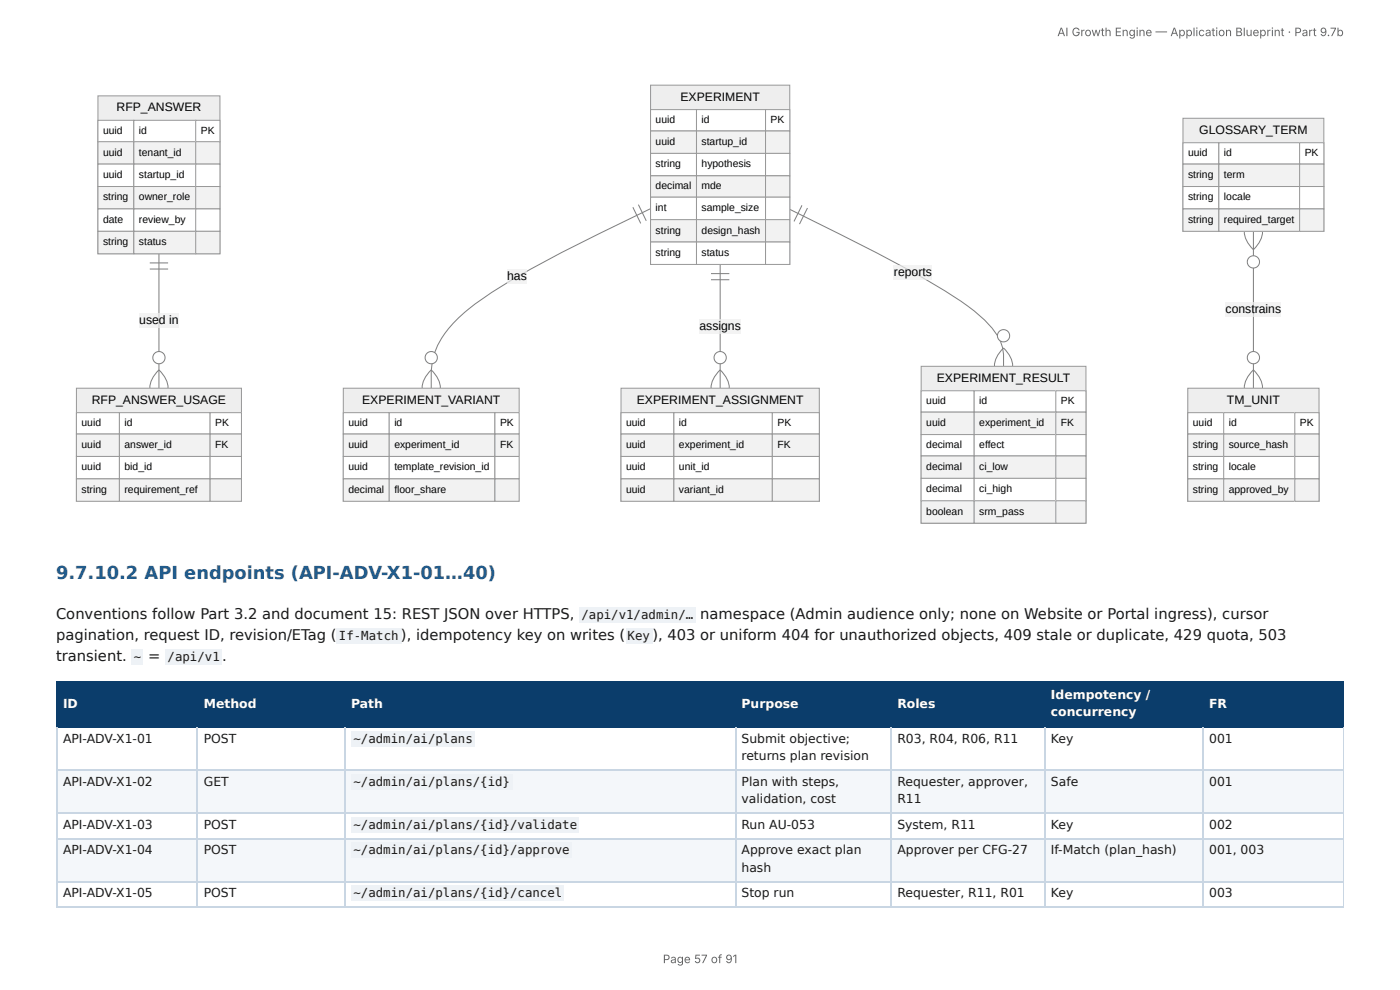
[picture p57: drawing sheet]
<svg xmlns="http://www.w3.org/2000/svg" width="297mm" height="210mm" viewBox="0 0 297 210" stroke-linecap="round" stroke-linejoin="round" font-family="sans-serif">
<defs><g id="words">
<text font-size="3.8" fill="#1f5a8c" x="11.9" y="122.9">9.7.10.2 API endpoints (API-ADV-X1-01…40)</text>
<g font-size="3.1" fill="#1a1a1a">
<text x="11.9" y="131.5">Conventions follow Part 3.2 and document 15: REST JSON over HTTPS,</text>
<text x="148.7" y="131.5">namespace (Admin audience only; none on Website or Portal ingress), cursor</text>
<text x="11.9" y="136">pagination, request ID, revision/ETag (</text>
<text x="85.2" y="136">), idempotency key on writes (</text>
<text x="138.6" y="136">), 403 or uniform 404 for unauthorized objects, 409 stale or duplicate, 429 quota, 503</text>
<text x="11.9" y="140.4">transient.</text>
<text x="31.5" y="140.4">=</text>
<text x="47.2" y="140.4">.</text>
</g>
<g font-size="2.6">
<text x="24.8" y="23.6">RFP_ANSWER</text>
<text x="144.5" y="21.4">EXPERIMENT</text>
<text x="254.7" y="28.4">GLOSSARY_TERM</text>
<text x="107.7" y="59.5">has</text>
<text x="189.9" y="58.5">reports</text>
<text x="29.6" y="68.8">used in</text>
<text x="148.6" y="70">assigns</text>
<text x="260.3" y="66.5">constrains</text>
<text x="199" y="81.1">EXPERIMENT_RESULT</text>
<text x="19.5" y="85.7">RFP_ANSWER_USAGE</text>
<text x="76.9" y="85.7">EXPERIMENT_VARIANT</text>
<text x="135.2" y="85.7">EXPERIMENT_ASSIGNMENT</text>
<text x="260.6" y="85.7">TM_UNIT</text>
</g>
<g font-size="2.6" fill="#1a1a1a">
<text x="123.5" y="131.5">/api/v1/admin/…</text>
<text x="72" y="136">If-Match</text>
<text x="133.3" y="136">Key</text>
<text x="28.4" y="140.4">~</text>
<text x="35.6" y="140.4">/api/v1</text>
<text x="13.4" y="157.7">API-ADV-X1-01</text>
<text x="43.3" y="157.7">POST</text>
<text x="75.1" y="157.7">~/admin/ai/plans</text>
<text x="157.5" y="157.7">Submit objective;</text>
<text x="157.5" y="161.4">returns plan revision</text>
<text x="190.6" y="157.7">R03, R04, R06, R11</text>
<text x="223.2" y="157.7">Key</text>
<text x="256.8" y="157.7">001</text>
<text x="13.4" y="166.9">API-ADV-X1-02</text>
<text x="43.3" y="166.9">GET</text>
<text x="75.1" y="166.9">~/admin/ai/plans/{id}</text>
<text x="157.5" y="166.9">Plan with steps,</text>
<text x="190.6" y="166.9">Requester, approver,</text>
<text x="223.2" y="166.9">Safe</text>
<text x="256.8" y="166.9">001</text>
<text x="157.5" y="170.6">validation, cost</text>
<text x="190.6" y="170.6">R11</text>
<text x="13.4" y="176">API-ADV-X1-03</text>
<text x="43.3" y="176">POST</text>
<text x="75.1" y="176">~/admin/ai/plans/{id}/validate</text>
<text x="157.5" y="176">Run AU-053</text>
<text x="190.6" y="176">System, R11</text>
<text x="223.2" y="176">Key</text>
<text x="256.8" y="176">002</text>
<text x="13.4" y="181.4">API-ADV-X1-04</text>
<text x="43.3" y="181.4">POST</text>
<text x="75.1" y="181.4">~/admin/ai/plans/{id}/approve</text>
<text x="157.5" y="181.4">Approve exact plan</text>
<text x="157.5" y="185.1">hash</text>
<text x="190.6" y="181.4">Approver per CFG-27</text>
<text x="223.2" y="181.4">If-Match (plan_hash)</text>
<text x="256.8" y="181.4">001, 003</text>
<text x="13.4" y="190.6">API-ADV-X1-05</text>
<text x="43.3" y="190.6">POST</text>
<text x="75.1" y="190.6">~/admin/ai/plans/{id}/cancel</text>
<text x="157.5" y="190.6">Stop run</text>
<text x="190.6" y="190.6">Requester, R11, R01</text>
<text x="223.2" y="190.6">Key</text>
<text x="256.8" y="190.6">003</text>
</g>
<g font-size="2.6" fill="#fff">
<text x="223.2" y="148.3">Idempotency /</text>
<text x="13.4" y="150.3">ID</text>
<text x="43.3" y="150.3">Method</text>
<text x="74.6" y="150.3">Path</text>
<text x="157.5" y="150.3">Purpose</text>
<text x="190.6" y="150.3">Roles</text>
<text x="223.2" y="152">concurrency</text>
<text x="256.8" y="150.3">FR</text>
</g>
<g font-size="2.5" fill="#666">
<text x="224.6" y="7.7">AI Growth Engine — Application Blueprint · Part 9.7b</text>
<text x="140.8" y="204.5">Page 57 of 91</text>
</g>
<g font-size="2.2">
<text x="21.9" y="28.4">uuid</text>
<text x="29.5" y="28.4">id</text>
<text x="42.6" y="28.4">PK</text>
<text x="139.3" y="26.1">uuid</text>
<text x="149" y="26.1">id</text>
<text x="163.7" y="26.1">PK</text>
<text x="21.9" y="33.1">uuid</text>
<text x="29.5" y="33.1">tenant_id</text>
<text x="139.3" y="30.8">uuid</text>
<text x="139.3" y="35.5">string</text>
<text x="149" y="30.8">startup_id</text>
<text x="149" y="35.5">hypothesis</text>
<text x="252.3" y="33.2">uuid</text>
<text x="260" y="33.2">id</text>
<text x="277.1" y="33.2">PK</text>
<text x="21.9" y="37.8">uuid</text>
<text x="29.5" y="37.8">startup_id</text>
<text x="139.3" y="40.2">decimal</text>
<text x="149" y="40.2">mde</text>
<text x="252.3" y="37.8">string</text>
<text x="260" y="37.8">term</text>
<text x="21.9" y="42.6">string</text>
<text x="21.9" y="47.3">date</text>
<text x="29.5" y="42.6">owner_role</text>
<text x="29.5" y="47.3">review_by</text>
<text x="139.3" y="44.8">int</text>
<text x="149" y="44.8">sample_size</text>
<text x="252.3" y="42.6">string</text>
<text x="252.3" y="47.3">string</text>
<text x="260" y="42.6">locale</text>
<text x="260" y="47.3">required_target</text>
<text x="21.9" y="52.1">string</text>
<text x="29.5" y="52.1">status</text>
<text x="139.3" y="49.6">string</text>
<text x="149" y="49.6">design_hash</text>
<text x="139.3" y="54.4">string</text>
<text x="149" y="54.4">status</text>
<text x="196.7" y="85.8">uuid</text>
<text x="208" y="85.8">id</text>
<text x="225.3" y="85.8">PK</text>
<text x="17.3" y="90.5">uuid</text>
<text x="17.3" y="95.1">uuid</text>
<text x="26.4" y="90.5">id</text>
<text x="26.4" y="95.1">answer_id</text>
<text x="45.7" y="90.5">PK</text>
<text x="45.7" y="95.1">FK</text>
<text x="74" y="90.5">uuid</text>
<text x="74" y="95.1">uuid</text>
<text x="83.8" y="90.5">id</text>
<text x="83.8" y="95.1">experiment_id</text>
<text x="106.2" y="90.5">PK</text>
<text x="106.2" y="95.1">FK</text>
<text x="133" y="90.5">uuid</text>
<text x="133" y="95.1">uuid</text>
<text x="144.2" y="90.5">id</text>
<text x="144.2" y="95.1">experiment_id</text>
<text x="165.1" y="90.5">PK</text>
<text x="165.1" y="95.1">FK</text>
<text x="196.7" y="90.5">uuid</text>
<text x="196.7" y="95.1">decimal</text>
<text x="208" y="90.5">experiment_id</text>
<text x="208" y="95.1">effect</text>
<text x="225.3" y="90.5">FK</text>
<text x="253.4" y="90.5">uuid</text>
<text x="253.4" y="95.1">string</text>
<text x="261" y="90.5">id</text>
<text x="261" y="95.1">source_hash</text>
<text x="276.1" y="90.5">PK</text>
<text x="17.3" y="99.9">uuid</text>
<text x="26.4" y="99.9">bid_id</text>
<text x="74" y="99.9">uuid</text>
<text x="83.8" y="99.9">template_revision_id</text>
<text x="133" y="99.9">uuid</text>
<text x="144.2" y="99.9">unit_id</text>
<text x="196.7" y="99.8">decimal</text>
<text x="208" y="99.8">ci_low</text>
<text x="253.4" y="99.9">string</text>
<text x="261" y="99.9">locale</text>
<text x="17.3" y="104.7">string</text>
<text x="26.4" y="104.7">requirement_ref</text>
<text x="74" y="104.7">decimal</text>
<text x="83.8" y="104.7">floor_share</text>
<text x="133" y="104.7">uuid</text>
<text x="144.2" y="104.7">variant_id</text>
<text x="196.7" y="104.5">decimal</text>
<text x="208" y="104.5">ci_high</text>
<text x="253.4" y="104.7">string</text>
<text x="261" y="104.7">approved_by</text>
<text x="196.7" y="109.3">boolean</text>
<text x="208" y="109.3">srm_pass</text>
</g>
</g></defs>
<g fill="#0b3d6b">
<path d="M12.2 144.9h29.8v9.6h-29.8z"/>
<path d="M42 144.9h31.1v9.6h-31.1z"/>
<path d="M73.1 144.9h83v9.6h-83z"/>
<path d="M156.1 144.9h33.1v9.6h-33.1z"/>
<path d="M189.2 144.9h32.6v9.6h-32.6z"/>
<path d="M221.8 144.9h33.6v9.6h-33.6z"/>
<path d="M255.4 144.9h30v9.6h-30z"/>
</g>
<g fill="#f4f7fa">
<path d="M12.2 163.6h29.8v8.9h-29.8z"/>
<path d="M42 163.6h31.1v8.9h-31.1z"/>
<path d="M73.1 163.6h83v8.9h-83z"/>
<path d="M156.1 163.6h33.1v8.9h-33.1z"/>
<path d="M189.2 163.6h32.6v8.9h-32.6z"/>
<path d="M221.8 163.6h33.6v8.9h-33.6z"/>
<path d="M255.4 163.6h30v8.9h-30z"/>
<path d="M12.2 178h29.8v9.1h-29.8z"/>
<path d="M42 178h31.1v9.1h-31.1z"/>
<path d="M73.1 178h83v9.1h-83z"/>
<path d="M156.1 178h33.1v9.1h-33.1z"/>
<path d="M189.2 178h32.6v9.1h-32.6z"/>
<path d="M221.8 178h33.6v9.1h-33.6z"/>
<path d="M255.4 178h30v9.1h-30z"/>
</g>
<path d="M11.9 144.8h273.5M11.9 154.4h273.5M12 144.6v9.9M41.9 144.6v9.9M73.3 144.6v9.9M156.2 144.6v9.9M189.3 144.6v9.9M221.9 144.6v9.9M255.5 144.6v9.9" fill="none" stroke="#0b3d6b" stroke-width=".25"/>
<path d="M285.3 144.6v9.9" fill="none" stroke="#0b3d6b" stroke-width=".21"/>
<path d="M12 154.5v38M41.9 154.5v38M73.3 154.5v38M156.2 154.5v38M189.3 154.5v38M221.9 154.5v38M255.5 154.5v38M11.9 163.5h273.5M11.9 172.7h273.5M11.9 178.1h273.5M11.9 187.2h273.5M11.9 192.7h273.5" fill="none" stroke="#c9d6e3" stroke-width=".25"/>
<path d="M285.3 154.5v38" fill="none" stroke="#c9d6e3" stroke-width=".21"/>
<path d="M31.8 55.8h3.9M31.8 57.1h3.9M33.8 53.9v28.5" fill="none" stroke="#808080" stroke-width=".22"/>
<circle cx="33.8" cy="75.9" r="1.3" fill="#fff"/>
<g fill="none" stroke="#808080" stroke-width=".22">
<path d="M134.4 44l1.7 3.5M135.6 43.4l1.7 3.5M138.2 44.3l-7.8 3.8a228.5 228.5 0 0 0-28.2 15.5 26.3 26.3 0 0 0-9.4 10.1 13.7 13.7 0 0 0-1.2 6.2v2.5M33.8 78.5a4.9 4.9 0 0 1 0 7.8 4.9 4.9 0 0 1 0-7.8z"/>
<circle cx="33.8" cy="75.9" r="1.3"/>
</g>
<circle cx="91.6" cy="75.9" r="1.3" fill="#fff"/>
<g fill="none" stroke="#808080" stroke-width=".22">
<path d="M151 58.1h3.9M151 59.4h3.9M153 56.2v26.2M91.6 78.5a4.9 4.9 0 0 1 0 7.8 4.9 4.9 0 0 1 0-7.8z"/>
<circle cx="91.6" cy="75.9" r="1.3"/>
</g>
<circle cx="153" cy="75.9" r="1.3" fill="#fff"/>
<g fill="none" stroke="#808080" stroke-width=".22">
<path d="M167.7 44.5l7.6 3.7a307 307 0 0 1 27.5 14.9l1.5 1a24.8 24.8 0 0 1 7.9 7.8 10.1 10.1 0 0 1 .9 5.9M170.3 43.6l-1.7 3.5M171.5 44.1l-1.7 3.5M153 78.5a4.9 4.9 0 0 1 0 7.8 4.9 4.9 0 0 1 0-7.8z"/>
<circle cx="153" cy="75.9" r="1.3"/>
</g>
<circle cx="213.1" cy="71.3" r="1.3" fill="#fff"/>
<g fill="none" stroke="#808080" stroke-width=".22">
<path d="M266.2 49.1v33.3M213.1 73.9a4.9 4.9 0 0 1 0 7.8 4.9 4.9 0 0 1 0-7.8z"/>
<circle cx="213.1" cy="71.3" r="1.3"/>
</g>
<circle cx="266.2" cy="55.6" r="1.3" fill="#fff"/>
<g fill="none" stroke="#808080" stroke-width=".22">
<path d="M266.2 45.2a4.9 4.9 0 0 1 0 7.8 4.9 4.9 0 0 1 0-7.8z"/>
<circle cx="266.2" cy="55.6" r="1.3"/>
</g>
<circle cx="266.2" cy="75.9" r="1.3" fill="#fff"/>
<g fill="none" stroke="#808080" stroke-width=".22">
<path d="M266.2 78.5a4.9 4.9 0 0 1 0 7.8 4.9 4.9 0 0 1 0-7.8z"/>
<circle cx="266.2" cy="75.9" r="1.3"/>
</g>
<path d="M20.8 20.4h25.9v33.5h-25.9z" fill="#eee"/>
<path d="M20.8 20.4h25.9v33.5h-25.9z" fill="none" stroke="#999" stroke-width=".22"/>
<path d="M20.8 25.5h7.6v4.6h-7.6z" fill="#fff"/>
<path d="M20.8 25.5h7.6v4.6h-7.6z" fill="none" stroke="#999" stroke-width=".22"/>
<path d="M28.4 25.5h13.2v4.6h-13.2z" fill="#fff"/>
<path d="M28.4 25.5h13.2v4.6h-13.2z" fill="none" stroke="#999" stroke-width=".22"/>
<path d="M41.6 25.5h5.1v4.6h-5.1z" fill="#fff"/>
<path d="M41.6 25.5h5.1v4.6h-5.1z" fill="none" stroke="#999" stroke-width=".22"/>
<path d="M20.8 30.1h7.6v4.7h-7.6z" fill="#f2f2f2"/>
<path d="M20.8 30.1h7.6v4.7h-7.6z" fill="none" stroke="#999" stroke-width=".22"/>
<path d="M28.4 30.1h13.2v4.7h-13.2z" fill="#f2f2f2"/>
<path d="M28.4 30.1h13.2v4.7h-13.2z" fill="none" stroke="#999" stroke-width=".22"/>
<path d="M41.6 30.1h5.1v4.7h-5.1z" fill="#f2f2f2"/>
<path d="M41.6 30.1h5.1v4.7h-5.1z" fill="none" stroke="#999" stroke-width=".22"/>
<path d="M20.8 34.8h7.6v4.8h-7.6z" fill="#fff"/>
<path d="M20.8 34.8h7.6v4.8h-7.6z" fill="none" stroke="#999" stroke-width=".22"/>
<path d="M28.4 34.8h13.2v4.8h-13.2z" fill="#fff"/>
<path d="M28.4 34.8h13.2v4.8h-13.2z" fill="none" stroke="#999" stroke-width=".22"/>
<path d="M41.6 34.8h5.1v4.8h-5.1z" fill="#fff"/>
<path d="M41.6 34.8h5.1v4.8h-5.1z" fill="none" stroke="#999" stroke-width=".22"/>
<path d="M20.8 39.6h7.6v4.8h-7.6z" fill="#f2f2f2"/>
<path d="M20.8 39.6h7.6v4.8h-7.6z" fill="none" stroke="#999" stroke-width=".22"/>
<path d="M28.4 39.6h13.2v4.8h-13.2z" fill="#f2f2f2"/>
<path d="M28.4 39.6h13.2v4.8h-13.2z" fill="none" stroke="#999" stroke-width=".22"/>
<path d="M41.6 39.6h5.1v4.8h-5.1z" fill="#f2f2f2"/>
<path d="M41.6 39.6h5.1v4.8h-5.1z" fill="none" stroke="#999" stroke-width=".22"/>
<path d="M20.8 44.4h7.6v4.7h-7.6z" fill="#fff"/>
<path d="M20.8 44.4h7.6v4.7h-7.6z" fill="none" stroke="#999" stroke-width=".22"/>
<path d="M28.4 44.4h13.2v4.7h-13.2z" fill="#fff"/>
<path d="M28.4 44.4h13.2v4.7h-13.2z" fill="none" stroke="#999" stroke-width=".22"/>
<path d="M41.6 44.4h5.1v4.7h-5.1z" fill="#fff"/>
<path d="M41.6 44.4h5.1v4.7h-5.1z" fill="none" stroke="#999" stroke-width=".22"/>
<path d="M20.8 49.1h7.6v4.8h-7.6z" fill="#f2f2f2"/>
<path d="M20.8 49.1h7.6v4.8h-7.6z" fill="none" stroke="#999" stroke-width=".22"/>
<path d="M28.4 49.1h13.2v4.8h-13.2z" fill="#f2f2f2"/>
<path d="M28.4 49.1h13.2v4.8h-13.2z" fill="none" stroke="#999" stroke-width=".22"/>
<path d="M41.6 49.1h5.1v4.8h-5.1z" fill="#f2f2f2"/>
<path d="M41.6 49.1h5.1v4.8h-5.1z" fill="none" stroke="#999" stroke-width=".22"/>
<path d="M16.2 82.4h35.1v24h-35.1z" fill="#eee"/>
<path d="M16.2 82.4h35.1v24h-35.1z" fill="none" stroke="#999" stroke-width=".22"/>
<path d="M16.2 87.6h9.2v4.6h-9.2z" fill="#fff"/>
<path d="M16.2 87.6h9.2v4.6h-9.2z" fill="none" stroke="#999" stroke-width=".22"/>
<path d="M25.4 87.6h19.2v4.6h-19.2z" fill="#fff"/>
<path d="M25.4 87.6h19.2v4.6h-19.2z" fill="none" stroke="#999" stroke-width=".22"/>
<path d="M44.6 87.6h6.7v4.6h-6.7z" fill="#fff"/>
<path d="M44.6 87.6h6.7v4.6h-6.7z" fill="none" stroke="#999" stroke-width=".22"/>
<path d="M16.2 92.2h9.2v4.7h-9.2z" fill="#f2f2f2"/>
<path d="M16.2 92.2h9.2v4.7h-9.2z" fill="none" stroke="#999" stroke-width=".22"/>
<path d="M25.4 92.2h19.2v4.7h-19.2z" fill="#f2f2f2"/>
<path d="M25.4 92.2h19.2v4.7h-19.2z" fill="none" stroke="#999" stroke-width=".22"/>
<path d="M44.6 92.2h6.7v4.7h-6.7z" fill="#f2f2f2"/>
<path d="M44.6 92.2h6.7v4.7h-6.7z" fill="none" stroke="#999" stroke-width=".22"/>
<path d="M16.2 96.9h9.2v4.8h-9.2z" fill="#fff"/>
<path d="M16.2 96.9h9.2v4.8h-9.2z" fill="none" stroke="#999" stroke-width=".22"/>
<path d="M25.4 96.9h19.2v4.8h-19.2z" fill="#fff"/>
<path d="M25.4 96.9h19.2v4.8h-19.2z" fill="none" stroke="#999" stroke-width=".22"/>
<path d="M44.6 96.9h6.7v4.8h-6.7z" fill="#fff"/>
<path d="M44.6 96.9h6.7v4.8h-6.7z" fill="none" stroke="#999" stroke-width=".22"/>
<path d="M16.2 101.7h9.2v4.7h-9.2z" fill="#f2f2f2"/>
<path d="M16.2 101.7h9.2v4.7h-9.2z" fill="none" stroke="#999" stroke-width=".22"/>
<path d="M25.4 101.7h19.2v4.7h-19.2z" fill="#f2f2f2"/>
<path d="M25.4 101.7h19.2v4.7h-19.2z" fill="none" stroke="#999" stroke-width=".22"/>
<path d="M44.6 101.7h6.7v4.7h-6.7z" fill="#f2f2f2"/>
<path d="M44.6 101.7h6.7v4.7h-6.7z" fill="none" stroke="#999" stroke-width=".22"/>
<path d="M138.2 18.1h29.5v38.1h-29.5z" fill="#eee"/>
<path d="M138.2 18.1h29.5v38.1h-29.5z" fill="none" stroke="#999" stroke-width=".22"/>
<path d="M138.2 23.3h9.7v4.5h-9.7z" fill="#fff"/>
<path d="M138.2 23.3h9.7v4.5h-9.7z" fill="none" stroke="#999" stroke-width=".22"/>
<path d="M147.9 23.3h14.7v4.5h-14.7z" fill="#fff"/>
<path d="M147.9 23.3h14.7v4.5h-14.7z" fill="none" stroke="#999" stroke-width=".22"/>
<path d="M162.6 23.3h5.1v4.5h-5.1z" fill="#fff"/>
<path d="M162.6 23.3h5.1v4.5h-5.1z" fill="none" stroke="#999" stroke-width=".22"/>
<path d="M138.2 27.8h9.7v4.8h-9.7z" fill="#f2f2f2"/>
<path d="M138.2 27.8h9.7v4.8h-9.7z" fill="none" stroke="#999" stroke-width=".22"/>
<path d="M147.9 27.8h14.7v4.8h-14.7z" fill="#f2f2f2"/>
<path d="M147.9 27.8h14.7v4.8h-14.7z" fill="none" stroke="#999" stroke-width=".22"/>
<path d="M162.6 27.8h5.1v4.8h-5.1z" fill="#f2f2f2"/>
<path d="M162.6 27.8h5.1v4.8h-5.1z" fill="none" stroke="#999" stroke-width=".22"/>
<path d="M138.2 32.6h9.7v4.7h-9.7z" fill="#fff"/>
<path d="M138.2 32.6h9.7v4.7h-9.7z" fill="none" stroke="#999" stroke-width=".22"/>
<path d="M147.9 32.6h14.7v4.7h-14.7z" fill="#fff"/>
<path d="M147.9 32.6h14.7v4.7h-14.7z" fill="none" stroke="#999" stroke-width=".22"/>
<path d="M162.6 32.6h5.1v4.7h-5.1z" fill="#fff"/>
<path d="M162.6 32.6h5.1v4.7h-5.1z" fill="none" stroke="#999" stroke-width=".22"/>
<path d="M138.2 37.3h9.7v4.6h-9.7z" fill="#f2f2f2"/>
<path d="M138.2 37.3h9.7v4.6h-9.7z" fill="none" stroke="#999" stroke-width=".22"/>
<path d="M147.9 37.3h14.7v4.6h-14.7z" fill="#f2f2f2"/>
<path d="M147.9 37.3h14.7v4.6h-14.7z" fill="none" stroke="#999" stroke-width=".22"/>
<path d="M162.6 37.3h5.1v4.6h-5.1z" fill="#f2f2f2"/>
<path d="M162.6 37.3h5.1v4.6h-5.1z" fill="none" stroke="#999" stroke-width=".22"/>
<path d="M138.2 41.9h9.7v4.7h-9.7z" fill="#fff"/>
<path d="M138.2 41.9h9.7v4.7h-9.7z" fill="none" stroke="#999" stroke-width=".22"/>
<path d="M147.9 41.9h14.7v4.7h-14.7z" fill="#fff"/>
<path d="M147.9 41.9h14.7v4.7h-14.7z" fill="none" stroke="#999" stroke-width=".22"/>
<path d="M162.6 41.9h5.1v4.7h-5.1z" fill="#fff"/>
<path d="M162.6 41.9h5.1v4.7h-5.1z" fill="none" stroke="#999" stroke-width=".22"/>
<path d="M138.2 46.6h9.7v4.8h-9.7z" fill="#f2f2f2"/>
<path d="M138.2 46.6h9.7v4.8h-9.7z" fill="none" stroke="#999" stroke-width=".22"/>
<path d="M147.9 46.6h14.7v4.8h-14.7z" fill="#f2f2f2"/>
<path d="M147.9 46.6h14.7v4.8h-14.7z" fill="none" stroke="#999" stroke-width=".22"/>
<path d="M162.6 46.6h5.1v4.8h-5.1z" fill="#f2f2f2"/>
<path d="M162.6 46.6h5.1v4.8h-5.1z" fill="none" stroke="#999" stroke-width=".22"/>
<path d="M138.2 51.4h9.7v4.8h-9.7z" fill="#fff"/>
<path d="M138.2 51.4h9.7v4.8h-9.7z" fill="none" stroke="#999" stroke-width=".22"/>
<path d="M147.9 51.4h14.7v4.8h-14.7z" fill="#fff"/>
<path d="M147.9 51.4h14.7v4.8h-14.7z" fill="none" stroke="#999" stroke-width=".22"/>
<path d="M162.6 51.4h5.1v4.8h-5.1z" fill="#fff"/>
<path d="M162.6 51.4h5.1v4.8h-5.1z" fill="none" stroke="#999" stroke-width=".22"/>
<path d="M72.9 82.4h37.4v24h-37.4z" fill="#eee"/>
<path d="M72.9 82.4h37.4v24h-37.4z" fill="none" stroke="#999" stroke-width=".22"/>
<path d="M72.9 87.6h9.8v4.6h-9.8z" fill="#fff"/>
<path d="M72.9 87.6h9.8v4.6h-9.8z" fill="none" stroke="#999" stroke-width=".22"/>
<path d="M82.7 87.6h22.4v4.6h-22.4z" fill="#fff"/>
<path d="M82.7 87.6h22.4v4.6h-22.4z" fill="none" stroke="#999" stroke-width=".22"/>
<path d="M105.1 87.6h5.2v4.6h-5.2z" fill="#fff"/>
<path d="M105.1 87.6h5.2v4.6h-5.2z" fill="none" stroke="#999" stroke-width=".22"/>
<path d="M72.9 92.2h9.8v4.7h-9.8z" fill="#f2f2f2"/>
<path d="M72.9 92.2h9.8v4.7h-9.8z" fill="none" stroke="#999" stroke-width=".22"/>
<path d="M82.7 92.2h22.4v4.7h-22.4z" fill="#f2f2f2"/>
<path d="M82.7 92.2h22.4v4.7h-22.4z" fill="none" stroke="#999" stroke-width=".22"/>
<path d="M105.1 92.2h5.2v4.7h-5.2z" fill="#f2f2f2"/>
<path d="M105.1 92.2h5.2v4.7h-5.2z" fill="none" stroke="#999" stroke-width=".22"/>
<path d="M72.9 96.9h9.8v4.8h-9.8z" fill="#fff"/>
<path d="M72.9 96.9h9.8v4.8h-9.8z" fill="none" stroke="#999" stroke-width=".22"/>
<path d="M82.7 96.9h22.4v4.8h-22.4z" fill="#fff"/>
<path d="M82.7 96.9h22.4v4.8h-22.4z" fill="none" stroke="#999" stroke-width=".22"/>
<path d="M105.1 96.9h5.2v4.8h-5.2z" fill="#fff"/>
<path d="M105.1 96.9h5.2v4.8h-5.2z" fill="none" stroke="#999" stroke-width=".22"/>
<path d="M72.9 101.7h9.8v4.7h-9.8z" fill="#f2f2f2"/>
<path d="M72.9 101.7h9.8v4.7h-9.8z" fill="none" stroke="#999" stroke-width=".22"/>
<path d="M82.7 101.7h22.4v4.7h-22.4z" fill="#f2f2f2"/>
<path d="M82.7 101.7h22.4v4.7h-22.4z" fill="none" stroke="#999" stroke-width=".22"/>
<path d="M105.1 101.7h5.2v4.7h-5.2z" fill="#f2f2f2"/>
<path d="M105.1 101.7h5.2v4.7h-5.2z" fill="none" stroke="#999" stroke-width=".22"/>
<path d="M131.9 82.4h42.1v24h-42.1z" fill="#eee"/>
<path d="M131.9 82.4h42.1v24h-42.1z" fill="none" stroke="#999" stroke-width=".22"/>
<path d="M131.9 87.6h11.2v4.6h-11.2z" fill="#fff"/>
<path d="M131.9 87.6h11.2v4.6h-11.2z" fill="none" stroke="#999" stroke-width=".22"/>
<path d="M143.1 87.6h20.9v4.6h-20.9z" fill="#fff"/>
<path d="M143.1 87.6h20.9v4.6h-20.9z" fill="none" stroke="#999" stroke-width=".22"/>
<path d="M164 87.6h10v4.6h-10z" fill="#fff"/>
<path d="M164 87.6h10v4.6h-10z" fill="none" stroke="#999" stroke-width=".22"/>
<path d="M131.9 92.2h11.2v4.7h-11.2z" fill="#f2f2f2"/>
<path d="M131.9 92.2h11.2v4.7h-11.2z" fill="none" stroke="#999" stroke-width=".22"/>
<path d="M143.1 92.2h20.9v4.7h-20.9z" fill="#f2f2f2"/>
<path d="M143.1 92.2h20.9v4.7h-20.9z" fill="none" stroke="#999" stroke-width=".22"/>
<path d="M164 92.2h10v4.7h-10z" fill="#f2f2f2"/>
<path d="M164 92.2h10v4.7h-10z" fill="none" stroke="#999" stroke-width=".22"/>
<path d="M131.9 96.9h11.2v4.8h-11.2z" fill="#fff"/>
<path d="M131.9 96.9h11.2v4.8h-11.2z" fill="none" stroke="#999" stroke-width=".22"/>
<path d="M143.1 96.9h20.9v4.8h-20.9z" fill="#fff"/>
<path d="M143.1 96.9h20.9v4.8h-20.9z" fill="none" stroke="#999" stroke-width=".22"/>
<path d="M164 96.9h10v4.8h-10z" fill="#fff"/>
<path d="M164 96.9h10v4.8h-10z" fill="none" stroke="#999" stroke-width=".22"/>
<path d="M131.9 101.7h11.2v4.7h-11.2z" fill="#f2f2f2"/>
<path d="M131.9 101.7h11.2v4.7h-11.2z" fill="none" stroke="#999" stroke-width=".22"/>
<path d="M143.1 101.7h20.9v4.7h-20.9z" fill="#f2f2f2"/>
<path d="M143.1 101.7h20.9v4.7h-20.9z" fill="none" stroke="#999" stroke-width=".22"/>
<path d="M164 101.7h10v4.7h-10z" fill="#f2f2f2"/>
<path d="M164 101.7h10v4.7h-10z" fill="none" stroke="#999" stroke-width=".22"/>
<path d="M195.6 77.8h35v33.3h-35z" fill="#eee"/>
<path d="M195.6 77.8h35v33.3h-35z" fill="none" stroke="#999" stroke-width=".22"/>
<path d="M195.6 83h11.3v4.5h-11.3z" fill="#fff"/>
<path d="M195.6 83h11.3v4.5h-11.3z" fill="none" stroke="#999" stroke-width=".22"/>
<path d="M206.9 83h17.3v4.5h-17.3z" fill="#fff"/>
<path d="M206.9 83h17.3v4.5h-17.3z" fill="none" stroke="#999" stroke-width=".22"/>
<path d="M224.2 83h6.4v4.5h-6.4z" fill="#fff"/>
<path d="M224.2 83h6.4v4.5h-6.4z" fill="none" stroke="#999" stroke-width=".22"/>
<path d="M195.6 87.5h11.3v4.8h-11.3z" fill="#f2f2f2"/>
<path d="M195.6 87.5h11.3v4.8h-11.3z" fill="none" stroke="#999" stroke-width=".22"/>
<path d="M206.9 87.5h17.3v4.8h-17.3z" fill="#f2f2f2"/>
<path d="M206.9 87.5h17.3v4.8h-17.3z" fill="none" stroke="#999" stroke-width=".22"/>
<path d="M224.2 87.5h6.4v4.8h-6.4z" fill="#f2f2f2"/>
<path d="M224.2 87.5h6.4v4.8h-6.4z" fill="none" stroke="#999" stroke-width=".22"/>
<path d="M195.6 92.3h11.3v4.5h-11.3z" fill="#fff"/>
<path d="M195.6 92.3h11.3v4.5h-11.3z" fill="none" stroke="#999" stroke-width=".22"/>
<path d="M206.9 92.3h17.3v4.5h-17.3z" fill="#fff"/>
<path d="M206.9 92.3h17.3v4.5h-17.3z" fill="none" stroke="#999" stroke-width=".22"/>
<path d="M224.2 92.3h6.4v4.5h-6.4z" fill="#fff"/>
<path d="M224.2 92.3h6.4v4.5h-6.4z" fill="none" stroke="#999" stroke-width=".22"/>
<path d="M195.6 96.8h11.3v4.8h-11.3z" fill="#f2f2f2"/>
<path d="M195.6 96.8h11.3v4.8h-11.3z" fill="none" stroke="#999" stroke-width=".22"/>
<path d="M206.9 96.8h17.3v4.8h-17.3z" fill="#f2f2f2"/>
<path d="M206.9 96.8h17.3v4.8h-17.3z" fill="none" stroke="#999" stroke-width=".22"/>
<path d="M224.2 96.8h6.4v4.8h-6.4z" fill="#f2f2f2"/>
<path d="M224.2 96.8h6.4v4.8h-6.4z" fill="none" stroke="#999" stroke-width=".22"/>
<path d="M195.6 101.6h11.3v4.7h-11.3z" fill="#fff"/>
<path d="M195.6 101.6h11.3v4.7h-11.3z" fill="none" stroke="#999" stroke-width=".22"/>
<path d="M206.9 101.6h17.3v4.7h-17.3z" fill="#fff"/>
<path d="M206.9 101.6h17.3v4.7h-17.3z" fill="none" stroke="#999" stroke-width=".22"/>
<path d="M224.2 101.6h6.4v4.7h-6.4z" fill="#fff"/>
<path d="M224.2 101.6h6.4v4.7h-6.4z" fill="none" stroke="#999" stroke-width=".22"/>
<path d="M195.6 106.3h11.3v4.8h-11.3z" fill="#f2f2f2"/>
<path d="M195.6 106.3h11.3v4.8h-11.3z" fill="none" stroke="#999" stroke-width=".22"/>
<path d="M206.9 106.3h17.3v4.8h-17.3z" fill="#f2f2f2"/>
<path d="M206.9 106.3h17.3v4.8h-17.3z" fill="none" stroke="#999" stroke-width=".22"/>
<path d="M224.2 106.3h6.4v4.8h-6.4z" fill="#f2f2f2"/>
<path d="M224.2 106.3h6.4v4.8h-6.4z" fill="none" stroke="#999" stroke-width=".22"/>
<path d="M251.3 25.1h29.9v24h-29.9z" fill="#eee"/>
<path d="M251.3 25.1h29.9v24h-29.9z" fill="none" stroke="#999" stroke-width=".22"/>
<path d="M251.3 30.3h7.6v4.5h-7.6z" fill="#fff"/>
<path d="M251.3 30.3h7.6v4.5h-7.6z" fill="none" stroke="#999" stroke-width=".22"/>
<path d="M258.9 30.3h17.1v4.5h-17.1z" fill="#fff"/>
<path d="M258.9 30.3h17.1v4.5h-17.1z" fill="none" stroke="#999" stroke-width=".22"/>
<path d="M276 30.3h5.2v4.5h-5.2z" fill="#fff"/>
<path d="M276 30.3h5.2v4.5h-5.2z" fill="none" stroke="#999" stroke-width=".22"/>
<path d="M251.3 34.8h7.6v4.8h-7.6z" fill="#f2f2f2"/>
<path d="M251.3 34.8h7.6v4.8h-7.6z" fill="none" stroke="#999" stroke-width=".22"/>
<path d="M258.9 34.8h17.1v4.8h-17.1z" fill="#f2f2f2"/>
<path d="M258.9 34.8h17.1v4.8h-17.1z" fill="none" stroke="#999" stroke-width=".22"/>
<path d="M276 34.8h5.2v4.8h-5.2z" fill="#f2f2f2"/>
<path d="M276 34.8h5.2v4.8h-5.2z" fill="none" stroke="#999" stroke-width=".22"/>
<path d="M251.3 39.6h7.6v4.8h-7.6z" fill="#fff"/>
<path d="M251.3 39.6h7.6v4.8h-7.6z" fill="none" stroke="#999" stroke-width=".22"/>
<path d="M258.9 39.6h17.1v4.8h-17.1z" fill="#fff"/>
<path d="M258.9 39.6h17.1v4.8h-17.1z" fill="none" stroke="#999" stroke-width=".22"/>
<path d="M276 39.6h5.2v4.8h-5.2z" fill="#fff"/>
<path d="M276 39.6h5.2v4.8h-5.2z" fill="none" stroke="#999" stroke-width=".22"/>
<path d="M251.3 44.4h7.6v4.7h-7.6z" fill="#f2f2f2"/>
<path d="M251.3 44.4h7.6v4.7h-7.6z" fill="none" stroke="#999" stroke-width=".22"/>
<path d="M258.9 44.4h17.1v4.7h-17.1z" fill="#f2f2f2"/>
<path d="M258.9 44.4h17.1v4.7h-17.1z" fill="none" stroke="#999" stroke-width=".22"/>
<path d="M276 44.4h5.2v4.7h-5.2z" fill="#f2f2f2"/>
<path d="M276 44.4h5.2v4.7h-5.2z" fill="none" stroke="#999" stroke-width=".22"/>
<path d="M252.3 82.4h27.9v24h-27.9z" fill="#eee"/>
<path d="M252.3 82.4h27.9v24h-27.9z" fill="none" stroke="#999" stroke-width=".22"/>
<path d="M252.3 87.6h7.6v4.6h-7.6z" fill="#fff"/>
<path d="M252.3 87.6h7.6v4.6h-7.6z" fill="none" stroke="#999" stroke-width=".22"/>
<path d="M259.9 87.6h15.1v4.6h-15.1z" fill="#fff"/>
<path d="M259.9 87.6h15.1v4.6h-15.1z" fill="none" stroke="#999" stroke-width=".22"/>
<path d="M275 87.6h5.2v4.6h-5.2z" fill="#fff"/>
<path d="M275 87.6h5.2v4.6h-5.2z" fill="none" stroke="#999" stroke-width=".22"/>
<path d="M252.3 92.2h7.6v4.7h-7.6z" fill="#f2f2f2"/>
<path d="M252.3 92.2h7.6v4.7h-7.6z" fill="none" stroke="#999" stroke-width=".22"/>
<path d="M259.9 92.2h15.1v4.7h-15.1z" fill="#f2f2f2"/>
<path d="M259.9 92.2h15.1v4.7h-15.1z" fill="none" stroke="#999" stroke-width=".22"/>
<path d="M275 92.2h5.2v4.7h-5.2z" fill="#f2f2f2"/>
<path d="M275 92.2h5.2v4.7h-5.2z" fill="none" stroke="#999" stroke-width=".22"/>
<path d="M252.3 96.9h7.6v4.8h-7.6z" fill="#fff"/>
<path d="M252.3 96.9h7.6v4.8h-7.6z" fill="none" stroke="#999" stroke-width=".22"/>
<path d="M259.9 96.9h15.1v4.8h-15.1z" fill="#fff"/>
<path d="M259.9 96.9h15.1v4.8h-15.1z" fill="none" stroke="#999" stroke-width=".22"/>
<path d="M275 96.9h5.2v4.8h-5.2z" fill="#fff"/>
<path d="M275 96.9h5.2v4.8h-5.2z" fill="none" stroke="#999" stroke-width=".22"/>
<path d="M252.3 101.7h7.6v4.7h-7.6z" fill="#f2f2f2"/>
<path d="M252.3 101.7h7.6v4.7h-7.6z" fill="none" stroke="#999" stroke-width=".22"/>
<path d="M259.9 101.7h15.1v4.7h-15.1z" fill="#f2f2f2"/>
<path d="M259.9 101.7h15.1v4.7h-15.1z" fill="none" stroke="#999" stroke-width=".22"/>
<path d="M275 101.7h5.2v4.7h-5.2z" fill="#f2f2f2"/>
<path d="M275 101.7h5.2v4.7h-5.2z" fill="none" stroke="#999" stroke-width=".22"/>
<g fill="#eee">
<path d="M29.6 66.6h8.3v3.1h-8.3z"/>
<path d="M107.7 57.3h4.2v3h-4.2z"/>
<path d="M148.6 67.8h8.8v3h-8.8z"/>
<path d="M189.9 56.3h8v3h-8z"/>
<path d="M260.3 64.3h11.8v3h-11.8z"/>
</g>
<g fill="#eef2f6">
<path d="M123 129.1h24.7v3.2h-24.7z"/>
<path d="M71.4 133.5h13.8v3.2h-13.8z"/>
<path d="M132.9 133.5h5.7v3.2h-5.7z"/>
<path d="M28 138h2.4v3.2h-2.4z"/>
<path d="M35.1 138h12.1v3.2h-12.1z"/>
<path d="M74.6 155.2h26.2v3.3h-26.2z"/>
<path d="M74.6 164.4h34.3v3.2h-34.3z"/>
<path d="M74.6 173.5h48.4v3.2h-48.4z"/>
<path d="M74.6 179h46.9v3.2h-46.9z"/>
<path d="M74.6 188.1h45.2v3.2h-45.2z"/>
</g>
<use href="#words"/>
</svg>
